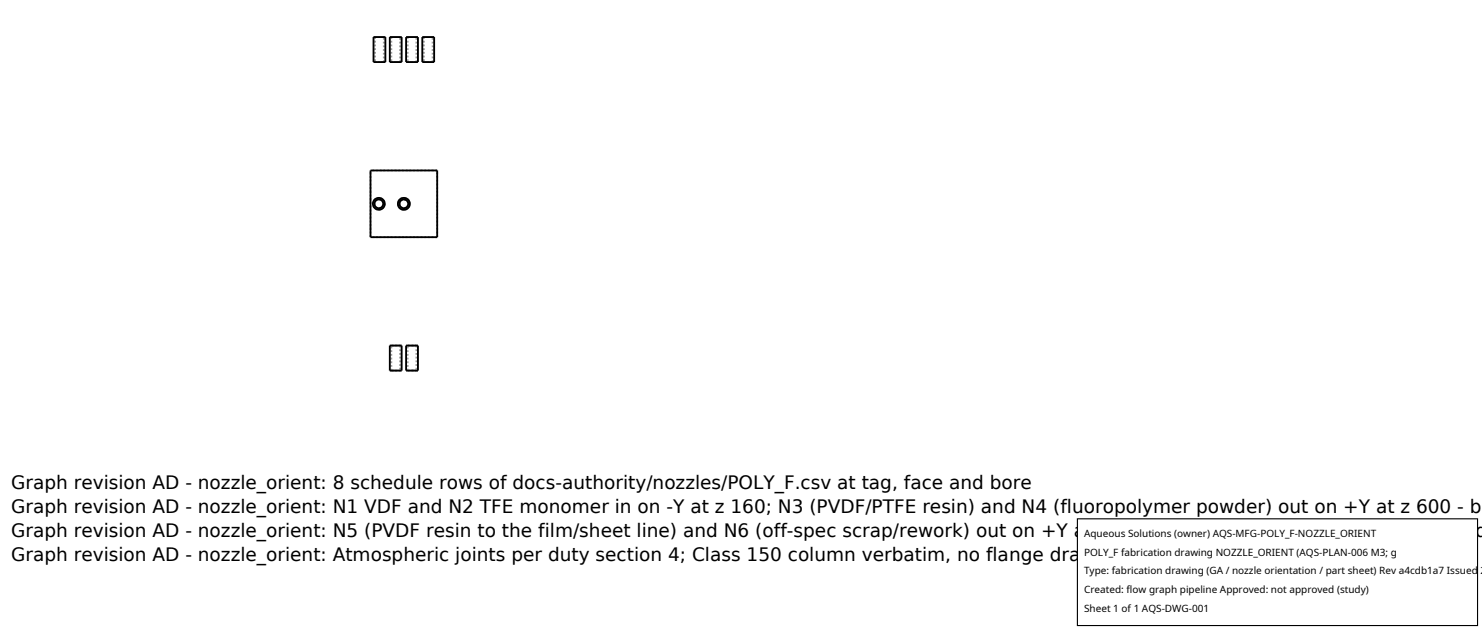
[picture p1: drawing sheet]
<svg xmlns="http://www.w3.org/2000/svg" width="212mm" height="90mm" viewBox="0 0 212 90" stroke-linecap="round" stroke-linejoin="round" font-family="sans-serif">
<defs><g id="words">
<g font-size="2.6">
<text x="1.6" y="69.8">Graph revision AD - nozzle_orient: 8 schedule rows of docs-authority/nozzles/POLY_F.csv at tag, face and bore</text>
<text x="1.6" y="73.3">Graph revision AD - nozzle_orient: N1 VDF and N2 TFE monomer in on -Y at z 160; N3 (PVDF/PTFE resin) and N4 (fluoropolymer powder) out on +Y at z 600 - b</text>
<text x="1.6" y="76.7">Graph revision AD - nozzle_orient: N5 (PVDF resin to the film/sheet line) and N6 (off-spec scrap/rework) out on +Y at z 600; N7 drain boss under the base head</text>
<text x="1.6" y="80.2">Graph revision AD - nozzle_orient: Atmospheric joints per duty section 4; Class 150 column verbatim, no flange drawn</text>
</g>
<g font-size="1.4">
<text x="154.8" y="76.6">Aqueous Solutions (owner) AQS-MFG-POLY_F-NOZZLE_ORIENT</text>
<text x="154.8" y="79.3">POLY_F fabrication drawing NOZZLE_ORIENT (AQS-PLAN-006 M3; g</text>
<text x="154.8" y="82">Type: fabrication drawing (GA / nozzle orientation / part sheet) Rev a4cdb1a7 Issued 2</text>
<text x="154.8" y="84.7">Created: flow graph pipeline Approved: not approved (study)</text>
<text x="154.8" y="87.4">Sheet 1 of 1 AQS-DWG-001</text>
</g>
</g></defs>
<g fill="none" stroke="#a0a0a0" stroke-width=".26" stroke-dasharray=".3 .3" stroke-linecap="butt">
<path d="M53.3 5.3h1.7M53.3 8.9h1.7M53.6 5.3v3.6M53.6 5.3h1.2M53.6 8.9h1.2M54.8 5.3h-1.2M54.8 8.9h-1.2M54.8 8.9v-3.6M55.7 5.3h1.7M55.7 8.9h1.7M55.9 5.3v3.6M55.9 5.3h1.2"/>
<path d="M55.9 8.9h1.2M57.1 5.3h-1.2M57.1 8.9h-1.2M57.1 8.9v-3.6M58 5.3h1.7M58 8.9h1.7M58.2 5.3v3.6M58.2 5.3h1.3M58.2 8.9h1.3M59.5 5.3h-1.3M59.5 8.9h-1.3M59.5 8.9v-3.6"/>
<path d="M60.3 5.3h1.7M60.3 8.9h1.7M60.5 5.3v3.6M60.5 5.3h1.3M60.5 8.9h1.3M61.8 5.3h-1.3M61.8 8.9h-1.3M61.8 8.9v-3.6M52.9 33.9v-9.6M53.3 29.1l.2-.6 .6-.2 .6 .2 .3 .6-.3 .6-.6 .2-.6-.2-.2-.6M53.5 29.1l.1-.4 .5-.2 .4 .1 .2 .5-.1 .4-.5 .2-.4-.1-.2-.5M56.8 29.1l.3 .6 .5 .2 .6-.1 .3-.7-.2-.6-.6-.2-.6 .2-.3 .6"/>
<path d="M56.8 29.1l.3-.6 .5-.2 .6 .2 .3 .6-.2 .6-.6 .2-.6-.2-.3-.6M57.1 29.1l.1-.4 .5-.2 .4 .1 .2 .5-.2 .4-.4 .2-.4-.1-.2-.5M57.1 29.1l.1 .4 .5 .2 .4-.1 .2-.5-.2-.4-.4-.2-.4 .1-.2 .5M62.4 33.9v-9.6M62.4 33.9h-9.5M62.4 24.3h-9.5M55.9 52.9v-3.6M55.9 52.9h1.2M55.9 49.3h1.2M57.1 52.9h-1.2M57.1 49.3h-1.2M57.1 49.3v3.6"/>
<path d="M57.4 52.9h-1.7M57.4 49.3h-1.7M58.2 52.9v-3.6M58.2 52.9h1.3M58.2 49.3h1.3M59.5 52.9h-1.3M59.5 49.3h-1.3M59.5 49.3v3.6M59.7 52.9h-1.7M59.7 49.3h-1.7"/>
</g>
<g fill="none" stroke="#000" stroke-width=".26">
<path d="M53.3 5.3h1.7v3.6h-1.7zM55.7 5.3h1.7v3.6h-1.7zM58 5.3h1.7v3.6h-1.7zM60.3 5.3h1.7v3.6h-1.7zM52.9 24.3h9.5v9.6h-9.5zM55.7 49.3h1.7v3.6h-1.7zM58 49.3h1.7v3.6h-1.7z"/>
<circle cx="54.1" cy="29.1" r=".63"/>
<circle cx="54.1" cy="29.1" r=".85"/>
<circle cx="57.7" cy="29.1" r=".63"/>
<circle cx="57.7" cy="29.1" r=".85"/>
</g>
<path d="M153.9 74.1h57.1v15.2h-57.1z" fill="#fff" stroke="#000" stroke-width=".16"/>
<use href="#words"/>
</svg>
